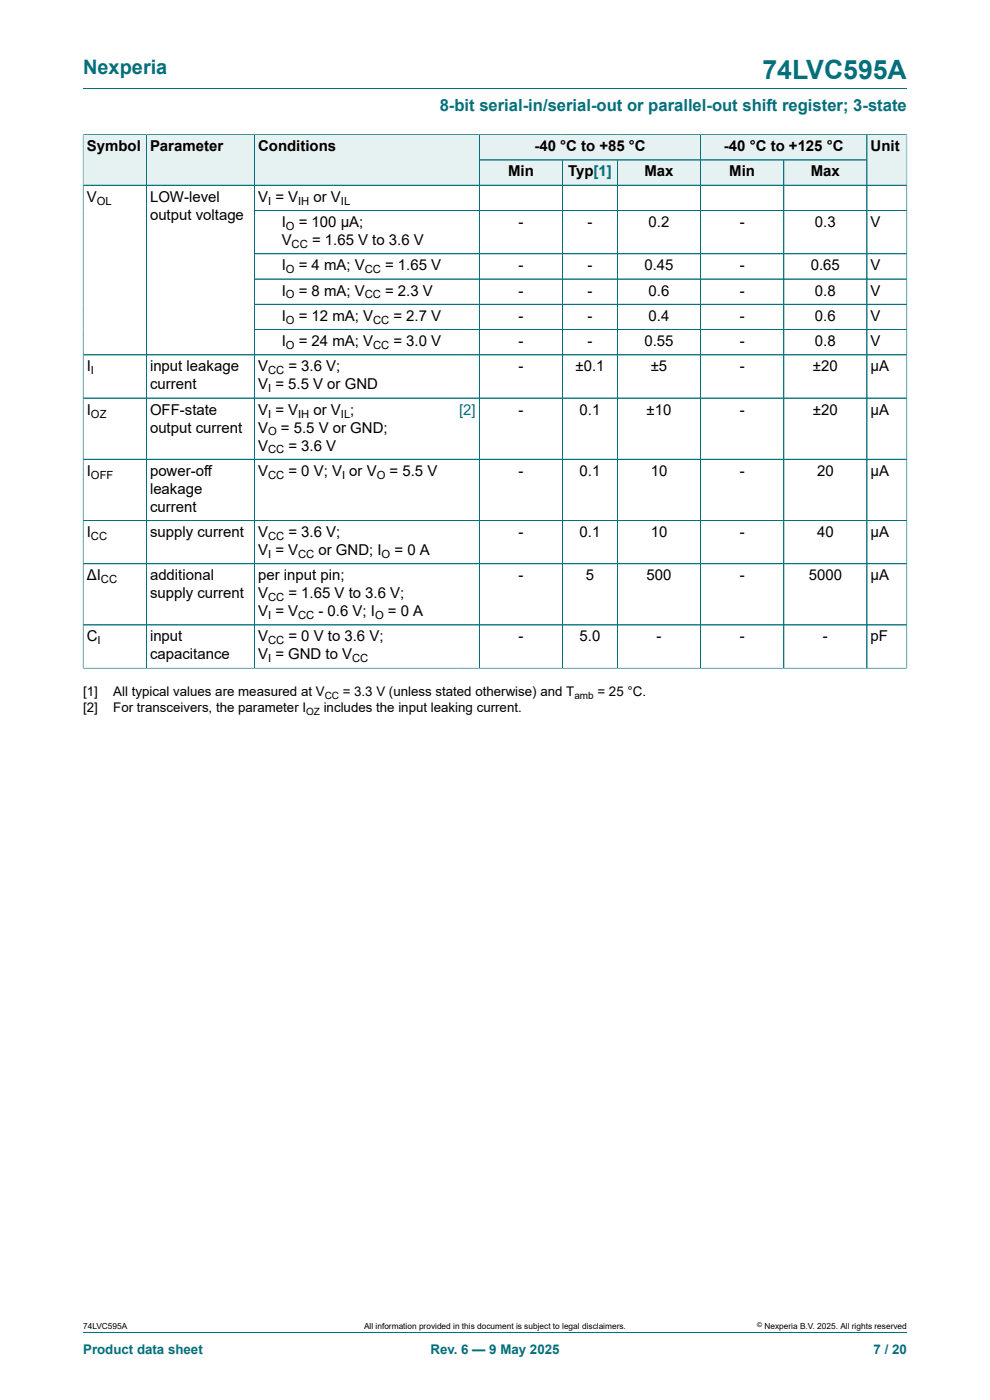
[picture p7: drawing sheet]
<svg xmlns="http://www.w3.org/2000/svg" width="210mm" height="297mm" viewBox="0 0 210 297" stroke-linecap="round" stroke-linejoin="round" font-family="sans-serif">
<defs><g id="words">
<text font-size="5.6" fill="#036f7b" x="161.7" y="16.8">74LVC595A</text>
<text font-size="4.2" fill="#036f7b" x="17.6" y="15.6">Nexperia</text>
<text font-size="3.5" fill="#036f7b" x="93.3" y="23.7">8-bit serial-in/serial-out or parallel-out shift register; 3-state</text>
<g font-size="3.2">
<text x="18.4" y="32.1">Symbol</text>
<text x="31.8" y="32.1">Parameter</text>
<text x="54.8" y="32.1">Conditions</text>
<text x="113.4" y="32.1">-40 °C to +85 °C</text>
<text x="153.6" y="32.1">-40 °C to +125 °C</text>
<text x="184.7" y="32.1">Unit</text>
<text x="107.8" y="37.4">Min</text>
<text x="120.5" y="37.4">Typ[1]</text>
<text x="136.7" y="37.4">Max</text>
<text x="154.7" y="37.4">Min</text>
<text x="172" y="37.4">Max</text>
<text x="18.4" y="42.8">V</text>
<text x="31.8" y="42.8">LOW-level</text>
<text x="31.8" y="46.6">output voltage</text>
<text x="54.8" y="42.8">V = V</text>
<text x="66.5" y="42.8">or V</text>
<text x="59.8" y="48.2">I</text>
<text x="59.8" y="52">V</text>
<text x="63.4" y="48.2">= 100 μA;</text>
<text x="66.2" y="52">= 1.65 V to 3.6 V</text>
<text x="110" y="48.2">-</text>
<text x="124.6" y="48.2">-</text>
<text x="137.6" y="48.2">0.2</text>
<text x="156.9" y="48.2">-</text>
<text x="172.9" y="48.2">0.3</text>
<text x="184.7" y="48.2">V</text>
<text x="59.8" y="57.3">I</text>
<text x="63.4" y="57.3">= 4 mA; V</text>
<text x="81.7" y="57.3">= 1.65 V</text>
<text x="110" y="57.3">-</text>
<text x="124.6" y="57.3">-</text>
<text x="136.7" y="57.3">0.45</text>
<text x="156.9" y="57.3">-</text>
<text x="172" y="57.3">0.65</text>
<text x="184.7" y="57.3">V</text>
<text x="59.8" y="62.7">I</text>
<text x="63.4" y="62.7">= 8 mA; V</text>
<text x="81.7" y="62.7">= 2.3 V</text>
<text x="110" y="62.7">-</text>
<text x="124.6" y="62.7">-</text>
<text x="137.6" y="62.7">0.6</text>
<text x="156.9" y="62.7">-</text>
<text x="172.9" y="62.7">0.8</text>
<text x="184.7" y="62.7">V</text>
<text x="59.8" y="68.1">I</text>
<text x="63.4" y="68.1">= 12 mA; V</text>
<text x="83.5" y="68.1">= 2.7 V</text>
<text x="110" y="68.1">-</text>
<text x="124.6" y="68.1">-</text>
<text x="137.6" y="68.1">0.4</text>
<text x="156.9" y="68.1">-</text>
<text x="172.9" y="68.1">0.6</text>
<text x="184.7" y="68.1">V</text>
<text x="59.8" y="73.4">I</text>
<text x="63.4" y="73.4">= 24 mA; V</text>
<text x="83.5" y="73.4">= 3.0 V</text>
<text x="110" y="73.4">-</text>
<text x="124.6" y="73.4">-</text>
<text x="136.7" y="73.4">0.55</text>
<text x="156.9" y="73.4">-</text>
<text x="172.9" y="73.4">0.8</text>
<text x="184.7" y="73.4">V</text>
<text x="18.4" y="78.8">I</text>
<text x="31.8" y="78.8">input leakage</text>
<text x="31.8" y="82.6">current</text>
<text x="54.8" y="78.8">V</text>
<text x="54.8" y="82.6">V = 5.5 V or GND</text>
<text x="61.2" y="78.8">= 3.6 V;</text>
<text x="110" y="78.8">-</text>
<text x="122.1" y="78.8">±0.1</text>
<text x="138" y="78.8">±5</text>
<text x="156.9" y="78.8">-</text>
<text x="172.4" y="78.8">±20</text>
<text x="184.7" y="78.8">μA</text>
<text x="18.4" y="88">I</text>
<text x="31.8" y="88">OFF-state</text>
<text x="54.8" y="88">V = V</text>
<text x="66.5" y="88">or V ;</text>
<text x="110" y="88">-</text>
<text x="123" y="88">0.1</text>
<text x="137.2" y="88">±10</text>
<text x="156.9" y="88">-</text>
<text x="172.4" y="88">±20</text>
<text x="184.7" y="88">μA</text>
<text x="31.8" y="91.8">output current</text>
<text x="54.8" y="91.8">V</text>
<text x="54.8" y="95.6">V</text>
<text x="59.6" y="91.8">= 5.5 V or GND;</text>
<text x="61.2" y="95.6">= 3.6 V</text>
<text x="18.4" y="100.9">I</text>
<text x="31.8" y="100.9">power-off</text>
<text x="54.8" y="100.9">V</text>
<text x="61.2" y="100.9">= 0 V; V or V</text>
<text x="82.6" y="100.9">= 5.5 V</text>
<text x="110" y="100.9">-</text>
<text x="123" y="100.9">0.1</text>
<text x="138" y="100.9">10</text>
<text x="156.9" y="100.9">-</text>
<text x="173.3" y="100.9">20</text>
<text x="184.7" y="100.9">μA</text>
<text x="31.8" y="104.8">leakage</text>
<text x="18.4" y="113.9">I</text>
<text x="31.8" y="108.6">current</text>
<text x="31.8" y="113.9">supply current</text>
<text x="54.8" y="113.9">V</text>
<text x="61.2" y="113.9">= 3.6 V;</text>
<text x="110" y="113.9">-</text>
<text x="123" y="113.9">0.1</text>
<text x="138" y="113.9">10</text>
<text x="156.9" y="113.9">-</text>
<text x="173.3" y="113.9">40</text>
<text x="184.7" y="113.9">μA</text>
<text x="54.8" y="117.7">V = V</text>
<text x="67.6" y="117.7">or GND; I</text>
<text x="83.7" y="117.7">= 0 A</text>
<text x="18.4" y="123.1">ΔI</text>
<text x="31.8" y="123.1">additional</text>
<text x="54.8" y="123.1">per input pin;</text>
<text x="110" y="123.1">-</text>
<text x="124.3" y="123.1">5</text>
<text x="137.1" y="123.1">500</text>
<text x="156.9" y="123.1">-</text>
<text x="171.5" y="123.1">5000</text>
<text x="184.7" y="123.1">μA</text>
<text x="31.8" y="126.9">supply current</text>
<text x="54.8" y="126.9">V</text>
<text x="54.8" y="130.7">V = V</text>
<text x="61.2" y="126.9">= 1.65 V to 3.6 V;</text>
<text x="67.6" y="130.7">- 0.6 V; I</text>
<text x="82.3" y="130.7">= 0 A</text>
<text x="18.4" y="136.1">C</text>
<text x="31.8" y="136.1">input</text>
<text x="54.8" y="136.1">V</text>
<text x="61.2" y="136.1">= 0 V to 3.6 V;</text>
<text x="110" y="136.1">-</text>
<text x="123" y="136.1">5.0</text>
<text x="139.3" y="136.1">-</text>
<text x="156.9" y="136.1">-</text>
<text x="174.5" y="136.1">-</text>
<text x="184.7" y="136.1">pF</text>
<text x="31.8" y="139.9">capacitance</text>
<text x="54.8" y="139.9">V = GND to V</text>
</g>
<text font-size="3.2" fill="#00f" x="97.4" y="88">[2]</text>
<g font-size="2.8">
<text x="17.6" y="147.7">[1]</text>
<text x="24" y="147.7">All typical values are measured at V</text>
<text x="72.7" y="147.7">= 3.3 V (unless stated otherwise) and T</text>
<text x="126.7" y="147.7">= 25 °C.</text>
<text x="17.6" y="151.1">[2]</text>
<text x="24" y="151.1">For transceivers, the parameter I</text>
<text x="68.7" y="151.1">includes the input leaking current.</text>
</g>
<g font-size="2.8" fill="#036f7b">
<text x="17.6" y="287.2">Product data sheet</text>
<text x="91.3" y="287.2">Rev. 6 — 9 May 2025</text>
<text x="185.3" y="287.2">7 / 20</text>
</g>
<g font-size="2.4">
<text x="20.5" y="43.4">OL</text>
<text x="56.9" y="43.4">I</text>
<text x="63.2" y="43.4">IH</text>
<text x="72.3" y="43.4">IL</text>
<text x="60.6" y="48.8">O</text>
<text x="61.9" y="52.6">CC</text>
<text x="60.6" y="58">O</text>
<text x="77.4" y="58">CC</text>
<text x="60.6" y="63.3">O</text>
<text x="77.4" y="63.3">CC</text>
<text x="60.6" y="68.7">O</text>
<text x="79.1" y="68.7">CC</text>
<text x="60.6" y="74">O</text>
<text x="79.1" y="74">CC</text>
<text x="19.3" y="79.4">I</text>
<text x="56.9" y="79.4">CC</text>
<text x="56.9" y="83.2">I</text>
<text x="19.3" y="88.6">OZ</text>
<text x="56.9" y="88.6">I</text>
<text x="63.2" y="88.6">IH</text>
<text x="72.3" y="88.6">IL</text>
<text x="56.9" y="92.4">O</text>
<text x="19.3" y="101.6">OFF</text>
<text x="56.9" y="96.2">CC</text>
<text x="56.9" y="101.6">CC</text>
<text x="72.5" y="101.6">I</text>
<text x="79.9" y="101.6">O</text>
<text x="19.3" y="114.5">CC</text>
<text x="56.9" y="114.5">CC</text>
<text x="56.9" y="118.3">I</text>
<text x="63.2" y="118.3">CC</text>
<text x="81" y="118.3">O</text>
<text x="21.4" y="123.7">CC</text>
<text x="56.9" y="127.5">CC</text>
<text x="56.9" y="131.3">I</text>
<text x="63.2" y="131.3">CC</text>
<text x="79.5" y="131.3">O</text>
<text x="20.7" y="136.7">I</text>
<text x="56.9" y="136.7">CC</text>
<text x="56.9" y="140.5">I</text>
<text x="74.7" y="140.5">CC</text>
</g>
<g font-size="2.1">
<text x="68.9" y="148.2">CC</text>
<text x="121.8" y="148.2">amb</text>
<text x="64.9" y="151.6">OZ</text>
</g>
<g font-size="1.8">
<text x="17.6" y="282">74LVC595A</text>
<text x="77.2" y="282">All information provided in this document is subject to legal disclaimers.</text>
<text x="162.2" y="282">Nexperia B.V. 2025. All rights reserved</text>
</g>
<text font-size="1.4" x="160.6" y="281.6">©</text>
</g></defs>
<path d="M17.6 18.8h174.8M101.7 28.6h46.9v5.3h-46.9z" fill="none" stroke="#036f7b" stroke-width=".21"/>
<path d="M101.8 28.6h46.7v5.3h-46.7z" fill="#e6f1f2"/>
<path d="M148.6 28.6h35.3v5.3h-35.3z" fill="none" stroke="#036f7b" stroke-width=".21"/>
<path d="M148.7 28.6h35.1v5.3h-35.1z" fill="#e6f1f2"/>
<path d="M17.6 28.5v10.8h13.4v-10.7h-13.4" fill="none" stroke="#036f7b" stroke-width=".21"/>
<path d="M17.7 28.6h13.3v10.6h-13.3z" fill="#e6f1f2"/>
<path d="M31 28.6h23v10.7h-23z" fill="none" stroke="#036f7b" stroke-width=".21"/>
<path d="M31.1 28.6h22.8v10.6h-22.8z" fill="#e6f1f2"/>
<path d="M54 28.6h47.7v10.7h-47.7z" fill="none" stroke="#036f7b" stroke-width=".21"/>
<g fill="#e6f1f2">
<path d="M54 28.6h47.6v10.6h-47.6z"/>
<path d="M101.8 34h17.5v5.2h-17.5z"/>
</g>
<path d="M101.7 33.9h17.6v5.4h-17.6z" fill="none" stroke="#036f7b" stroke-width=".21"/>
<path d="M119.4 34h11.5v5.2h-11.5z" fill="#e6f1f2"/>
<path d="M119.3 33.9h11.7v5.4h-11.7z" fill="none" stroke="#036f7b" stroke-width=".21"/>
<path d="M131 34h17.5v5.2h-17.5z" fill="#e6f1f2"/>
<path d="M131 33.9h17.6v5.4h-17.6z" fill="none" stroke="#036f7b" stroke-width=".21"/>
<path d="M148.7 34h17.5v5.2h-17.5z" fill="#e6f1f2"/>
<path d="M148.6 33.9h17.7v5.4h-17.7z" fill="none" stroke="#036f7b" stroke-width=".21"/>
<path d="M166.3 34h17.5v5.2h-17.5z" fill="#e6f1f2"/>
<path d="M192.4 28.5v10.8h-26.1v-5.4h17.6M192.4 28.6h-8.5v10.7" fill="none" stroke="#036f7b" stroke-width=".21"/>
<path d="M184 28.6h8.3v10.6h-8.3z" fill="#e6f1f2"/>
<g fill="none" stroke="#036f7b" stroke-width=".21">
<path d="M17.6 39.3h174.8M17.6 28.6v113.2M17.7 28.6h174.6M31 28.6v113.1M54 28.6v113.1M101.7 28.6v113.1M101.8 33.9h82M119.3 34v107.7M131 34v107.7M148.6 28.6v113.1M166.3 34v107.7M183.9 28.6v113.1"/>
<path d="M192.4 28.6v113.2M54 44.7h138.4M54 53.8h138.4M192.4 59.2h-138.4M17.6 75.3h174.8M54 64.6h138.4M54 69.9h138.4M17.6 84.5h174.8M17.6 97.4h174.8M17.6 110.4h174.8M17.6 119.6h174.8M192.4 132.6h-174.8"/>
<path d="M17.6 141.7h174.8M17.6 282.6h174.8"/>
</g>
<use href="#words"/>
</svg>
